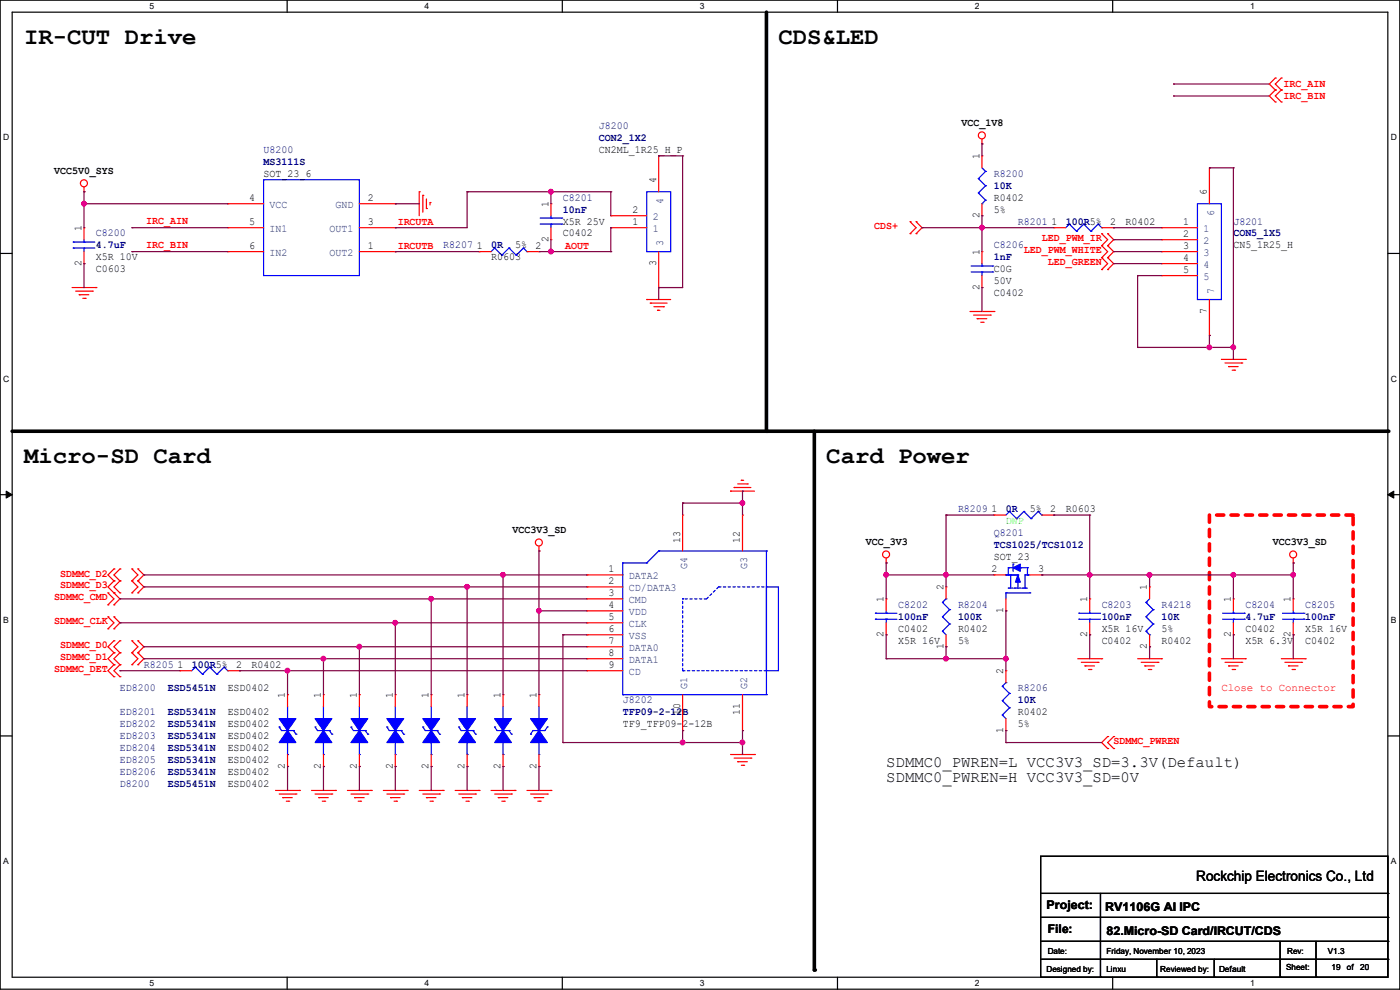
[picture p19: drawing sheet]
<svg xmlns="http://www.w3.org/2000/svg" width="297mm" height="210mm" viewBox="0 0 297 210" stroke-linecap="round" stroke-linejoin="round" font-family="sans-serif">
<defs><g id="words">
<g font-size="5.1">
<text x="5.1" y="9.4">IR-CUT Drive</text>
<text x="165.1" y="9.4">CDS&amp;LED</text>
<text x="5.1" y="98.3">Micro-SD Card</text>
<text x="175.3" y="98.3">Card Power</text>
</g>
<g font-size="3.3">
<text x="188" y="162.7">SDMMC0_PWREN=L VCC3V3_SD=3.3V(Default)</text>
<text x="188" y="166">SDMMC0_PWREN=H VCC3V3_SD=0V</text>
</g>
<text font-size="3" x="253.8" y="186.9">Rockchip Electronics Co., Ltd</text>
<g font-size="2.5">
<text x="222" y="192.9">Project:</text>
<text x="222.3" y="198">File:</text>
<text x="234.5" y="193.2">RV1106G AI IPC</text>
<text x="234.7" y="198.2">82.Micro-SD Card/IRCUT/CDS</text>
</g>
<g font-size="2.3" fill="#f00">
<text x="272.3" y="18.4">IRC_AIN</text>
<text x="272.3" y="21">IRC_BIN</text>
<text x="31" y="47.6">IRC_AIN</text>
<text x="84.4" y="47.8">IRCUTA</text>
<text x="31" y="52.7">IRC_BIN</text>
<text x="84.4" y="52.9">IRCUTB</text>
<text x="119.9" y="52.9">AOUT</text>
<text x="185.5" y="48.6">CDS+</text>
<text x="217.2" y="53.7">LED_PWM_WHITE</text>
<text x="221" y="51.2">LED_PWM_IR</text>
<text x="222.3" y="56.3">LED_GREEN</text>
<text x="12.7" y="124.8">SDMMC_D3</text>
<text x="12.7" y="122.3">SDMMC_D2</text>
<text x="11.5" y="127.4">SDMMC_CMD</text>
<text x="11.5" y="132.5">SDMMC_CLK</text>
<text x="12.7" y="137.5">SDMMC_D0</text>
<text x="11.5" y="142.6">SDMMC_DET</text>
<text x="12.7" y="140.1">SDMMC_D1</text>
<text x="259.1" y="146.7">Close to Connector</text>
<text x="236.3" y="157.9">SDMMC_PWREN</text>
</g>
<g font-size="2.3" fill="#000080">
<text x="127" y="27.3">J8200</text>
<text x="127" y="29.8">CON2_1X2</text>
<text x="55.9" y="32.4">U8200</text>
<text x="55.9" y="34.9">MS3111S</text>
<text x="210.9" y="37.5">R8200</text>
<text x="210.9" y="40">10K</text>
<text x="119.4" y="42.5">C8201</text>
<text x="119.4" y="45.1">10nF</text>
<text x="215.9" y="47.6">R8201</text>
<text x="226.1" y="47.6">100R5%</text>
<text x="261.7" y="47.6">J8201</text>
<text x="20.4" y="50.2">C8200</text>
<text x="20.4" y="52.7">4.7uF</text>
<text x="94" y="52.7">R8207</text>
<text x="104.2" y="52.7">0R</text>
<text x="210.9" y="52.7">C8206</text>
<text x="261.7" y="50.2">CON5_1X5</text>
<text x="210.9" y="55.2">1nF</text>
<text x="203.2" y="108.6">R8209</text>
<text x="210.9" y="113.7">Q8201</text>
<text x="213.4" y="108.6">0R</text>
<text x="210.9" y="116.2">TCS1025/TCS1012</text>
<text x="190.5" y="128.9">C8202</text>
<text x="190.5" y="131.4">100nF</text>
<text x="203.2" y="128.9">R8204</text>
<text x="203.2" y="131.4">100K</text>
<text x="233.7" y="128.9">C8203</text>
<text x="233.7" y="131.4">100nF</text>
<text x="246.4" y="128.9">R4218</text>
<text x="246.4" y="131.4">10K</text>
<text x="264.2" y="128.9">C8204</text>
<text x="264.2" y="131.4">4.7uF</text>
<text x="276.9" y="128.9">C8205</text>
<text x="276.9" y="131.4">100nF</text>
<text x="30.5" y="141.6">R8205</text>
<text x="40.7" y="141.6">100R5%</text>
<text x="25.4" y="146.7">ED8200</text>
<text x="35.6" y="146.7">ESD5451N</text>
<text x="132.1" y="149.2">J8202</text>
<text x="215.9" y="146.7">R8206</text>
<text x="215.9" y="149.2">10K</text>
<text x="25.4" y="151.8">ED8201</text>
<text x="25.4" y="154.3">ED8202</text>
<text x="35.6" y="151.8">ESD5341N</text>
<text x="35.6" y="154.3">ESD5341N</text>
<text x="132.1" y="151.8">TFP09-2-12B</text>
<text x="25.4" y="159.4">ED8204</text>
<text x="25.4" y="156.8">ED8203</text>
<text x="25.4" y="161.9">ED8205</text>
<text x="35.6" y="159.4">ESD5341N</text>
<text x="35.6" y="156.8">ESD5341N</text>
<text x="35.6" y="161.9">ESD5341N</text>
<text x="25.4" y="167">D8200</text>
<text x="25.4" y="164.5">ED8206</text>
<text x="35.6" y="167">ESD5451N</text>
<text x="35.6" y="164.5">ESD5341N</text>
</g>
<g font-size="2.3">
<text x="204" y="26.8">VCC_1V8</text>
<text x="127" y="32.4">CN2ML_1R25_H_P</text>
<text x="207.8" y="33.8" transform="rotate(-90 207.8 33.8)">1</text>
<text x="11.5" y="37">VCC5V0_SYS</text>
<text x="55.9" y="37.5">SOT_23_6</text>
<text x="139.2" y="38.9" transform="rotate(-90 139.2 38.9)">4</text>
<text x="256" y="41.4" transform="rotate(-90 256 41.4)">6</text>
<text x="52.9" y="42.7">4</text>
<text x="52.9" y="47.8">5</text>
<text x="78" y="42.7">2</text>
<text x="78" y="47.8">3</text>
<text x="116.3" y="44" transform="rotate(-90 116.3 44)">1</text>
<text x="119.4" y="47.6">X5R 25V</text>
<text x="134.2" y="47.8">1</text>
<text x="134.2" y="45.2">2</text>
<text x="207.8" y="46.3" transform="rotate(-90 207.8 46.3)">2</text>
<text x="210.9" y="42.5">R0402</text>
<text x="210.9" y="45.1">5%</text>
<text x="223.1" y="47.8">1</text>
<text x="235.5" y="47.8">2</text>
<text x="238.8" y="47.6">R0402</text>
<text x="251" y="47.8">1</text>
<text x="17.3" y="49.1" transform="rotate(-90 17.3 49.1)">1</text>
<text x="52.9" y="52.8">6</text>
<text x="78" y="52.8">1</text>
<text x="101.1" y="52.8">1</text>
<text x="109.3" y="52.7">5%</text>
<text x="113.6" y="52.8">2</text>
<text x="116.3" y="51.4" transform="rotate(-90 116.3 51.4)">2</text>
<text x="119.4" y="50.2">C0402</text>
<text x="251" y="50.3">2</text>
<text x="251" y="52.8">3</text>
<text x="261.7" y="52.7">CN5_1R25_H</text>
<text x="17.3" y="56.4" transform="rotate(-90 17.3 56.4)">2</text>
<text x="20.4" y="57.8">C0603</text>
<text x="20.4" y="55.2">X5R 10V</text>
<text x="104.2" y="55.2">R0603</text>
<text x="139.2" y="56.4" transform="rotate(-90 139.2 56.4)">3</text>
<text x="207.8" y="54.1" transform="rotate(-90 207.8 54.1)">1</text>
<text x="210.9" y="57.8">C0G</text>
<text x="251" y="57.9">5</text>
<text x="251" y="55.4">4</text>
<text x="207.8" y="61.5" transform="rotate(-90 207.8 61.5)">2</text>
<text x="210.9" y="62.9">C0402</text>
<text x="210.9" y="60.3">50V</text>
<text x="256" y="66.6" transform="rotate(-90 256 66.6)">7</text>
<text x="108.8" y="113.2">VCC3V3_SD</text>
<text x="210.4" y="108.7">1</text>
<text x="218.5" y="108.6">5%</text>
<text x="222.8" y="108.7">2</text>
<text x="226.1" y="108.6">R0603</text>
<text x="144.3" y="115.1" transform="rotate(-90 144.3 115.1)">13</text>
<text x="157" y="115.1" transform="rotate(-90 157 115.1)">12</text>
<text x="183.7" y="115.7">VCC_3V3</text>
<text x="210.9" y="118.7">SOT_23</text>
<text x="270" y="115.7">VCC3V3_SD</text>
<text x="129.1" y="124">2</text>
<text x="129.1" y="121.4">1</text>
<text x="200.2" y="125.3" transform="rotate(-90 200.2 125.3)">2</text>
<text x="210.4" y="121.4">2</text>
<text x="220.3" y="121.4">3</text>
<text x="243.3" y="125.3" transform="rotate(-90 243.3 125.3)">1</text>
<text x="129.1" y="126.5">3</text>
<text x="129.1" y="129">4</text>
<text x="129.1" y="131.6">5</text>
<text x="187.5" y="127.8" transform="rotate(-90 187.5 127.8)">1</text>
<text x="212.9" y="130.1" transform="rotate(-90 212.9 130.1)">1</text>
<text x="230.6" y="127.8" transform="rotate(-90 230.6 127.8)">1</text>
<text x="261.1" y="127.8" transform="rotate(-90 261.1 127.8)">1</text>
<text x="273.8" y="127.8" transform="rotate(-90 273.8 127.8)">1</text>
<text x="129.1" y="134.1">6</text>
<text x="129.1" y="136.7">7</text>
<text x="187.5" y="135.2" transform="rotate(-90 187.5 135.2)">2</text>
<text x="190.5" y="134">C0402</text>
<text x="190.5" y="136.5">X5R 16V</text>
<text x="200.2" y="137.7" transform="rotate(-90 200.2 137.7)">1</text>
<text x="203.2" y="134">R0402</text>
<text x="203.2" y="136.5">5%</text>
<text x="230.6" y="135.2" transform="rotate(-90 230.6 135.2)">2</text>
<text x="233.7" y="136.5">C0402</text>
<text x="233.7" y="134">X5R 16V</text>
<text x="243.3" y="137.7" transform="rotate(-90 243.3 137.7)">2</text>
<text x="246.4" y="136.5">R0402</text>
<text x="246.4" y="134">5%</text>
<text x="261.1" y="135.2" transform="rotate(-90 261.1 135.2)">2</text>
<text x="264.2" y="134">C0402</text>
<text x="264.2" y="136.5">X5R 6.3V</text>
<text x="273.8" y="135.2" transform="rotate(-90 273.8 135.2)">2</text>
<text x="276.9" y="136.5">C0402</text>
<text x="276.9" y="134">X5R 16V</text>
<text x="37.6" y="141.7">1</text>
<text x="50.1" y="141.7">2</text>
<text x="53.4" y="141.6">R0402</text>
<text x="129.1" y="139.2">8</text>
<text x="129.1" y="141.7">9</text>
<text x="212.9" y="143" transform="rotate(-90 212.9 143)">2</text>
<text x="48.3" y="146.7">ESD0402</text>
<text x="60.5" y="148.1" transform="rotate(-90 60.5 148.1)">1</text>
<text x="68.1" y="148.1" transform="rotate(-90 68.1 148.1)">1</text>
<text x="75.7" y="148.1" transform="rotate(-90 75.7 148.1)">1</text>
<text x="83.3" y="148.1" transform="rotate(-90 83.3 148.1)">1</text>
<text x="90.9" y="148.1" transform="rotate(-90 90.9 148.1)">1</text>
<text x="98.6" y="148.1" transform="rotate(-90 98.6 148.1)">1</text>
<text x="106.2" y="148.1" transform="rotate(-90 106.2 148.1)">1</text>
<text x="113.8" y="148.1" transform="rotate(-90 113.8 148.1)">1</text>
<text x="48.3" y="151.8">ESD0402</text>
<text x="48.3" y="154.3">ESD0402</text>
<text x="132.1" y="154.3">TF9_TFP09-2-12B</text>
<text x="144.3" y="151.7" transform="rotate(-90 144.3 151.7)">10</text>
<text x="157" y="151.7" transform="rotate(-90 157 151.7)">11</text>
<text x="212.9" y="155.5" transform="rotate(-90 212.9 155.5)">1</text>
<text x="215.9" y="151.8">R0402</text>
<text x="215.9" y="154.3">5%</text>
<text x="48.3" y="159.4">ESD0402</text>
<text x="48.3" y="156.8">ESD0402</text>
<text x="48.3" y="161.9">ESD0402</text>
<text x="48.3" y="167">ESD0402</text>
<text x="48.3" y="164.5">ESD0402</text>
<text x="60.5" y="163.1" transform="rotate(-90 60.5 163.1)">2</text>
<text x="68.1" y="163.1" transform="rotate(-90 68.1 163.1)">2</text>
<text x="75.7" y="163.1" transform="rotate(-90 75.7 163.1)">2</text>
<text x="83.3" y="163.1" transform="rotate(-90 83.3 163.1)">2</text>
<text x="90.9" y="163.1" transform="rotate(-90 90.9 163.1)">2</text>
<text x="98.6" y="163.1" transform="rotate(-90 98.6 163.1)">2</text>
<text x="106.2" y="163.1" transform="rotate(-90 106.2 163.1)">2</text>
<text x="113.8" y="163.1" transform="rotate(-90 113.8 163.1)">2</text>
</g>
<g font-size="2.3" fill="#004080">
<text x="57.2" y="44.2">VCC</text>
<text x="71.2" y="44.2">GND</text>
<text x="138.5" y="46.7">2</text>
<text x="140.7" y="43.2" transform="rotate(-90 140.7 43.2)">4</text>
<text x="257.6" y="45.8" transform="rotate(-90 257.6 45.8)">6</text>
<text x="57.2" y="49.2">IN1</text>
<text x="69.9" y="49.2">OUT1</text>
<text x="138.5" y="49.2">1</text>
<text x="140.7" y="52.1" transform="rotate(-90 140.7 52.1)">3</text>
<text x="255.3" y="49.2">1</text>
<text x="255.3" y="51.8">2</text>
<text x="57.2" y="54.3">IN2</text>
<text x="69.9" y="54.3">OUT2</text>
<text x="255.3" y="59.4">5</text>
<text x="255.3" y="54.3">3</text>
<text x="255.3" y="56.9">4</text>
<text x="257.6" y="62.3" transform="rotate(-90 257.6 62.3)">7</text>
<text x="133.4" y="125.4">CD/DATA3</text>
<text x="133.4" y="122.9">DATA2</text>
<text x="145.8" y="120.7" transform="rotate(-90 145.8 120.7)">G4</text>
<text x="158.5" y="120.7" transform="rotate(-90 158.5 120.7)">G3</text>
<text x="133.4" y="128">CMD</text>
<text x="133.4" y="130.5">VDD</text>
<text x="133.4" y="133.1">CLK</text>
<text x="133.4" y="135.6">VSS</text>
<text x="133.4" y="138.1">DATA0</text>
<text x="133.4" y="140.7">DATA1</text>
<text x="133.4" y="143.2">CD</text>
<text x="145.8" y="146.1" transform="rotate(-90 145.8 146.1)">G1</text>
<text x="158.5" y="146.1" transform="rotate(-90 158.5 146.1)">G2</text>
</g>
<text font-size="2.3" fill="#0f0" x="213.4" y="111.1">DNP</text>
<g font-size="1.8">
<text x="31.7" y="1.9">5</text>
<text x="90.1" y="1.9">4</text>
<text x="148.5" y="1.9">3</text>
<text x="206.8" y="1.9">2</text>
<text x="265.2" y="1.9">1</text>
<text x=".7" y="29.8">D</text>
<text x="295.1" y="29.8">D</text>
<text x=".7" y="80.9">C</text>
<text x="295.1" y="80.9">C</text>
<text x=".7" y="132.1">B</text>
<text x="295.1" y="132.1">B</text>
<text x=".7" y="183.3">A</text>
<text x="295.1" y="183.3">A</text>
<text x="222.3" y="202.3">Date:</text>
<text x="234.7" y="202.3">Friday, November 10, 2023</text>
<text x="273.1" y="202.3">Rev:</text>
<text x="281.7" y="202.3">V1.3</text>
<text x="31.7" y="209.2">5</text>
<text x="90.1" y="209.2">4</text>
<text x="148.5" y="209.2">3</text>
<text x="206.8" y="209.2">2</text>
<text x="222" y="206.1">Designed by:</text>
<text x="234.7" y="206.1">Linxu</text>
<text x="246.2" y="206.1">Reviewed by:</text>
<text x="258.6" y="206.1">Default</text>
<text x="265.2" y="209.2">1</text>
<text x="272.8" y="205.9">Sheet:</text>
<text x="282.5" y="205.9">19</text>
<text x="285.7" y="205.9">of</text>
<text x="288.6" y="205.9">20</text>
</g>
</g></defs>
<path d="M0 0h297v209.8h-297zM2.6 2.6h291.8v204.7h-291.8z" fill="none" stroke="#000" stroke-width=".25"/>
<g fill="#fff">
<path d="M31.7 .3h1v2h-1z"/>
<path d="M31.7 207.6h1v1.9h-1z"/>
</g>
<path d="M60.9 0v2.6M60.9 207.3v2.5" fill="none" stroke="#000" stroke-width=".25"/>
<g fill="#fff">
<path d="M90.1 .3h1v2h-1z"/>
<path d="M90.1 207.6h1v1.9h-1z"/>
</g>
<path d="M119.3 0v2.6M119.3 207.3v2.5" fill="none" stroke="#000" stroke-width=".25"/>
<g fill="#fff">
<path d="M148.5 .3h.9v2h-.9z"/>
<path d="M148.5 207.6h.9v1.9h-.9z"/>
</g>
<path d="M177.7 0v2.6M177.7 207.3v2.5" fill="none" stroke="#000" stroke-width=".25"/>
<g fill="#fff">
<path d="M206.8 .3h1v2h-1z"/>
<path d="M206.8 207.6h1v1.9h-1z"/>
</g>
<path d="M236.1 0v2.6M236.1 207.3v2.5" fill="none" stroke="#000" stroke-width=".25"/>
<g fill="#fff">
<path d="M265.2 .3h1v2h-1z"/>
<path d="M265.2 207.6h1v1.9h-1z"/>
<path d="M.7 28.2h1.2v1.9h-1.2z"/>
<path d="M295.1 28.2h1.2v1.9h-1.2z"/>
<path d="M.7 79.3h1.2v2h-1.2z"/>
<path d="M295.1 79.3h1.2v2h-1.2z"/>
</g>
<path d="M0 53.8h2.6M294.4 53.8h2.6" fill="none" stroke="#000" stroke-width=".25"/>
<g fill="#fff">
<path d="M.7 130.5h1.2v2h-1.2z"/>
<path d="M295.1 130.5h1.1v2h-1.1z"/>
</g>
<path d="M0 104.9h2.6M294.4 104.9h2.6" fill="none" stroke="#000" stroke-width=".25"/>
<path d="M1.3 104.2l1.3 .7-1.3 .8zM294.4 104.9l1.3-.7v1.5z" fill="#000" stroke="#000" stroke-width=".21"/>
<g fill="#fff">
<path d="M.7 181.7h1.2v2h-1.2z"/>
<path d="M295.1 181.7h1.1v2h-1.1z"/>
</g>
<g fill="none" stroke="#000" stroke-width=".25">
<path d="M0 156.1h2.6M294.4 156.1h2.6M220.8 181.7h73.6v25.6h-73.6zM220.8 189.5h73.6M220.8 194.6h73.6M220.8 199.7h73.6M233.5 189.5v17.8M271.6 199.7v7.6M279.2 199.7v7.6M294.4 189.5h.1M294.4 194.6h.1M294.4 199.7h.1"/>
<path d="M220.8 203.5h73.6M233.5 207.3h.1M245.4 207.3h.1M245.4 203.5v3.8M257.6 207.3h.1M257.6 203.5v3.8M271.6 207.3h.1M279.2 207.3h.1M294.4 203.5h.1"/>
</g>
<path d="M162.6 2.6v88.9M2.6 91.5h291.8M172.8 91.5v114.3" fill="none" stroke="#000" stroke-width=".76"/>
<g fill="#000">
<circle cx="162.6" cy="91.5" r=".38"/>
<circle cx="294.4" cy="91.5" r=".38"/>
<circle cx="172.8" cy="205.8" r=".38"/>
</g>
<path d="M256.6 109.3h30.5v40.6h-30.5z" fill="none" stroke="#f00" stroke-width=".76" stroke-dasharray="1.5 1.5"/>
<g fill="none" stroke="#f00" stroke-width=".25">
<path d="M270.6 16.6h.1M270.6 19.1h.1M270.6 16.6l-1.3 1.2 1.3 1.3M270.6 19.1l-1.3 1.3 1.3 1.2M271.8 19.1h.1M271.8 16.6h.1M271.8 16.6l-1.2 1.2 1.2 1.3M271.8 19.1l-1.2 1.3 1.2 1.2M17.8 39.7v1M139.7 33.1h.1M139.7 33.1v7.6M208.3 30.5h.1"/>
<path d="M208.3 33.1h.1M208.3 29.5v1M208.3 33.1v2.5M256.6 35.6h.1M256.6 35.6v7.6M270.6 21.6h.1M271.8 21.6h.1M17.8 40.7h.1M17.8 48.3h.1M17.8 55.9h.1M17.8 48.3v2.5M17.8 53.4v2.5"/>
<path d="M48.3 43.2h.1M48.3 48.3h.1M48.3 53.4h.1M48.3 48.3h7.6M48.3 53.4h7.6M48.3 43.2h7.6M76.2 48.3h7.7M76.2 53.4h7.7M76.2 43.2h7.7M83.9 53.4h.1M83.9 43.2h.1M83.9 48.3h.1"/>
<path d="M88.9 40.7h.1M88.9 40.7v5.1M89.7 41.4h.1M89.7 41.4v3.6M90.5 44.2h.1M90.5 42.2v2M91.2 43h.1M91.2 43v.5M101.6 53.4h.1M101.6 53.4h2.6M111.8 53.4h2.5M114.3 53.4h.1"/>
<path d="M116.9 43.2h.1M116.9 50.8h.1M116.9 43.2v2.6M116.9 48.3v2.5M129.6 48.3h.1M129.6 45.8h.1M129.6 48.3h7.6M129.6 45.8h7.6M139.7 53.4v7.6M193.1 47h.1M193.1 49.6h.1M193.1 47l1.3 1.3-1.3 1.3"/>
<path d="M194.4 49.6h.1M194.4 47h.1M194.4 47l1.2 1.3-1.2 1.3M208.3 45.8h.1M208.3 53.4h.1M208.3 43.2v2.6M208.3 53.4v2.5M208.3 58.5v2.5M223.6 48.3h.1M223.6 48.3h2.5M233.7 49.6h.1M233.7 52.1h.1"/>
<path d="M233.7 54.7h.1M233.7 57.2h.1M233.7 52.1l1.3 1.3-1.3 1.3M233.7 54.7l1.3 1.2-1.3 1.3M233.7 49.6l1.3 1.2-1.3 1.3M233.7 48.3h2.6M235 52.1h.1M235 49.6h.1M235 54.7h.1M235 57.2h.1M235 49.6l1.3 1.2-1.3 1.3M235 52.1l1.3 1.3-1.3 1.3"/>
<path d="M235 54.7l1.3 1.2-1.3 1.3M236.3 48.3h.1M246.4 48.3h.1M246.4 50.8h.1M246.4 58.5h.1M246.4 53.4h.1M246.4 55.9h.1M246.4 48.3h7.6M246.4 50.8h7.6M246.4 58.5h7.6M246.4 53.4h7.6M246.4 55.9h7.6"/>
<path d="M15.3 61h5.1M16 61.8h3.6M16.8 62.5h.1M16.8 62.5h2M17.6 63.3h.5M18.1 63.3h.1M19.6 61.8h.1M20.4 61h.1M137.2 63.5h.1M137.2 63.5h5.1M138 64.3h.1M138 64.3h3.5"/>
<path d="M138.7 65.1h2.1M139.5 65.8h.1M139.5 65.8h.5M139.7 61h.1M140.8 65.1h.1M205.8 66.1h5.1M206.5 66.8h3.6M207.3 67.6h.1M207.3 67.6h2M208.1 68.4h.5M208.3 61h.1M208.6 68.4h.1"/>
<path d="M210.1 66.8h.1M210.9 66.1h.1M256.6 71.2h.1M256.6 63.5v7.7M259.1 76.2h5.1M259.9 77h3.5M260.6 77.8h.1M260.6 77.8h2.1M261.4 78.5h.5M261.9 78.5h.1M263.4 77h.1M264.2 76.2h.1"/>
<path d="M114.3 116.9h.1M114.3 115.9v1M144.8 109.3h.1M144.8 109.3v7.6M155 104.2h.1M155 104.2h5.1M155.7 103.4h.1M155.7 103.4h3.6M156.5 102.7h2M157.3 101.9h.1M157.3 101.9h.5M157.5 109.3h.1"/>
<path d="M157.5 109.3v7.6M158.5 102.7h.1M188 119.4h.1M188 118.4v1M210.9 109.3h.1M210.9 109.3h2.5M221 109.3h2.6M223.6 109.3h.1M274.4 119.4h.1M274.4 118.4v1M22.9 125.8h.1M22.9 128.3h.1"/>
<path d="M22.9 130.9h.1M22.9 133.4h.1M22.9 125.8l1.3 1.2-1.3 1.3M22.9 130.9l1.3 1.2-1.3 1.3M24.2 123.2h.1M24.2 125.8h.1M24.2 120.7h.1M24.2 138.5h.1M24.2 135.9h.1M24.2 128.3h.1M24.2 133.4h.1M24.2 130.9h.1"/>
<path d="M24.2 123.2l-1.3 1.3 2.5 2.5-1.2 1.3M24.2 120.7l-1.3 1.3 1.3 1.2M24.2 138.5l-1.3 1.2 1.3 1.3M24.2 130.9l1.2 1.2-1.2 1.3M24.2 135.9l-1.3 1.3 1.3 1.3M25.4 123.2h.1M25.4 125.8h.1M25.4 120.7h.1M25.4 138.5h.1M25.4 135.9h.1M25.4 123.2l-1.2 1.3 1.2 1.3M25.4 120.7l-1.2 1.3 1.2 1.2"/>
<path d="M25.4 138.5l-1.2 1.2 1.2 1.3M25.4 135.9l-1.2 1.3 1.2 1.3M28 123.2h.1M28 125.8h.1M28 120.7h.1M28 138.5h.1M28 135.9h.1M28 123.2l1.3 1.3-1.3 1.3M28 120.7l1.3 1.3-1.3 1.2M28 138.5l1.3 1.2-1.3 1.3M28 135.9l1.3 1.3-1.3 1.3M29.3 125.8h.1"/>
<path d="M29.3 123.2h.1M29.3 120.7h.1M29.3 138.5h.1M29.3 135.9h.1M29.3 123.2l1.2 1.3-1.2 1.3M29.3 120.7l1.2 1.3-1.2 1.2M29.3 138.5l1.2 1.2-1.2 1.3M29.3 135.9l1.2 1.3-1.2 1.3M124.5 124.5h.1M124.5 127h.1M124.5 129.6h.1M124.5 132.1h.1"/>
<path d="M124.5 134.7h.1M124.5 137.2h.1M124.5 139.7h.1M124.5 122h.1M124.5 139.7h7.6M124.5 124.5h7.6M124.5 127h7.6M124.5 129.6h7.6M124.5 132.1h7.6M124.5 134.7h7.6M124.5 137.2h7.6M124.5 122h7.6"/>
<path d="M188 127h.1M188 134.7h.1M188 127v2.6M188 132.1v2.6M200.7 137.2h.1M200.7 124.5h.1M200.7 124.5v2.5M200.7 134.7v2.5M210.9 122h.1M210.9 122h2.5M213.4 129.6h.1M213.4 127v2.6"/>
<path d="M218.5 122h2.5M221 122h.1M228.6 139.7h5.1M231.2 127h.1M231.2 134.7h.1M231.2 127v2.6M231.2 132.1v2.6M233.7 139.7h.1M241.3 139.7h5.1M243.9 124.5h.1M243.9 137.2h.1M243.9 124.5v2.5"/>
<path d="M243.9 134.7v2.5M246.4 139.7h.1M259.1 139.7h5.1M261.7 127h.1M261.7 134.7h.1M261.7 127v2.6M261.7 132.1v2.6M264.2 139.7h.1M271.8 139.7h5.1M274.4 127h.1M274.4 134.7h.1M274.4 127v2.6"/>
<path d="M274.4 132.1v2.6M276.9 139.7h.1M24.2 141h.1M24.2 143.6h.1M24.2 141l-1.3 1.3 1.3 1.3M25.4 141h.1M25.4 143.6h.1M25.4 141l-1.2 1.3 1.2 1.3M28 141h.1M29.3 141h.1M38.1 142.3h.1M38.1 142.3h2.6"/>
<path d="M48.3 142.3h2.5M50.8 142.3h.1M61 147.4h.1M61 147.4v2.5M68.6 147.4h.1M68.6 147.4v2.5M76.2 147.4h.1M76.2 147.4v2.5M83.9 147.4h.1M83.9 147.4v2.5M91.5 147.4h.1M91.5 147.4v2.5"/>
<path d="M99.1 147.4h.1M99.1 147.4v2.5M106.7 147.4h.1M106.7 147.4v2.5M114.3 147.4h.1M114.3 147.4v2.5M124.5 142.3h.1M124.5 142.3h7.6M144.8 155h.1M144.8 147.4v7.6M157.5 155h.1M157.5 147.4v7.6"/>
<path d="M213.4 155h.1M213.4 142.3h.1M213.4 142.3v2.5M213.4 152.4v2.6M229.4 140.5h3.6M230.2 141.3h.1M230.2 141.3h2M230.9 142h.5M231.4 142h.1M233 140.5h.1M235 158.8h.1M235 156.3h.1"/>
<path d="M235 156.3l-1.3 1.2 1.3 1.3M236.3 156.3h.1M236.3 158.8h.1M236.3 156.3l-1.3 1.2 1.3 1.3M242.1 140.5h3.6M242.9 141.3h.1M242.9 141.3h2M243.6 142h.5M244.1 142h.1M245.7 140.5h.1M259.9 140.5h3.5M260.6 141.3h.1"/>
<path d="M260.6 141.3h2.1M261.4 142h.5M261.9 142h.1M263.4 140.5h.1M272.6 140.5h3.5M273.3 141.3h.1M273.3 141.3h2.1M274.1 142h.5M274.6 142h.1M276.1 140.5h.1M58.5 167.7h5M59.2 168.4h3.6"/>
<path d="M60 169.2h.1M60 169.2h2M60.7 170h.6M61 162.6h.1M61 160.1v2.5M61.3 170h.1M62.8 168.4h.1M63.5 167.7h.1M66.1 167.7h5.1M66.8 168.4h3.6M67.6 169.2h.1M67.6 169.2h2"/>
<path d="M68.4 170h.5M68.6 162.6h.1M68.6 160.1v2.5M68.9 170h.1M70.4 168.4h.1M71.2 167.7h.1M73.7 167.7h5.1M74.5 168.4h3.5M75.2 169.2h.1M75.2 169.2h2.1M76 170h.5M76.2 162.6h.1"/>
<path d="M76.2 160.1v2.5M76.5 170h.1M78 168.4h.1M78.8 167.7h.1M81.3 167.7h5.1M82.1 168.4h3.5M82.8 169.2h.1M82.8 169.2h2.1M83.6 170h.5M83.9 162.6h.1M83.9 160.1v2.5M84.1 170h.1"/>
<path d="M85.6 168.4h.1M86.4 167.7h.1M88.9 167.7h5.1M89.7 168.4h3.6M90.5 169.2h.1M90.5 169.2h2M91.2 170h.5M91.5 162.6h.1M91.5 160.1v2.5M91.7 170h.1M93.3 168.4h.1M94 167.7h.1"/>
<path d="M96.6 167.7h5M97.3 168.4h3.6M98.1 169.2h.1M98.1 169.2h2M98.8 170h.6M99.1 162.6h.1M99.1 160.1v2.5M99.4 170h.1M100.9 168.4h.1M101.6 167.7h.1M104.2 167.7h5.1M104.9 168.4h3.6"/>
<path d="M105.7 169.2h.1M105.7 169.2h2M106.5 170h.5M106.7 162.6h.1M106.7 160.1v2.5M107 170h.1M108.5 168.4h.1M109.3 167.7h.1M111.8 167.7h5.1M112.6 168.4h3.5M113.3 169.2h.1M113.3 169.2h2.1"/>
<path d="M114.1 170h.5M114.3 162.6h.1M114.3 160.1v2.5M114.6 170h.1M116.1 168.4h.1M116.9 167.7h.1M155 160.1h5.1M155.7 160.8h3.6M156.5 161.6h.1M156.5 161.6h2M157.3 162.3h.5M157.8 162.3h.1"/>
<path d="M159.3 160.8h.1M160.1 160.1h.1"/>
<circle cx="17.8" cy="38.9" r=".74"/>
<circle cx="208.3" cy="28.7" r=".74"/>
<circle cx="114.3" cy="115.1" r=".74"/>
<circle cx="188" cy="117.6" r=".74"/>
<circle cx="274.3" cy="117.6" r=".74"/>
</g>
<g fill="none" stroke="#00f" stroke-width=".25">
<path d="M55.9 38.1h20.3v20.4h-20.3zM207.6 37.9h.1M207.6 37.9l1.5 1.5M208.3 35.6l.8 .8M209.1 36.4h.1M209.1 39.4h.1M209.1 36.4l-1.5 1.5M209.1 39.4l-1.5 1.5M15.5 52.6h.1M15.5 51.4h.1M15.5 52.6h4.6M15.5 51.4h4.6"/>
<path d="M17.8 51.4h.1M17.8 52.6h.1M17.8 50.8v.6M17.8 52.6v.8M104.9 52.6h.1M104.9 52.6l-.7 .8M104.9 52.6l1.6 1.5M106.5 54.1h.1M108 52.6h.1M108 52.6l-1.5 1.5M108 52.6l1.5 1.5M109.5 54.1h.1"/>
<path d="M111 52.6h.1M111 52.6l-1.5 1.5M111 52.6l.8 .8M111.8 53.4h.1M114.6 47.5h4.6M114.6 46.3h4.6M116.9 46.3h.1M116.9 47.5h.1M116.9 45.8v.5M116.9 47.5v.8M119.2 47.5h.1M119.2 46.3h.1"/>
<path d="M137.2 40.7h5.1v12.7h-5.1zM206 57.7h4.6M206 56.4h4.6M207.6 40.9h.1M207.6 40.9l1.5 1.6M208.3 43.2h.1M208.3 56.4h.1M208.3 57.7h.1M208.3 55.9v.5M208.3 57.7v.8M209.1 42.5h.1M209.1 42.5l-.8 .7"/>
<path d="M210.6 57.7h.1M210.6 56.4h.1M226.9 47.5h.1M226.9 47.5l-.8 .8M226.9 47.5l1.5 1.6M228.4 49.1h.1M229.9 47.5h.1M229.9 47.5l-1.5 1.6M229.9 47.5l1.5 1.6M231.4 49.1h.1M233 47.5h.1M233 47.5l-1.6 1.6"/>
<path d="M233 47.5l.7 .8M233.7 48.3h.1M254 43.2h5.1v20.3h-5.1zM132.1 119.4h.1M132.1 119.4v28M132.1 119.4h5.1M137.2 119.4h.1M139.7 116.9h.1M139.7 116.9h22.9M139.7 116.9l-2.5 2.5M162.6 116.9h.1M162.6 116.9v30.5"/>
<path d="M214.2 108.5h.1M214.2 108.5l-.8 .8M214.2 108.5l1.5 1.5M214.9 119.7h.1M214.9 119.7v1.5M215.7 110h.1M217.2 108.5h.1M217.2 108.5l-1.5 1.5M217.2 108.5l1.5 1.5M218.7 110h.1M220.3 108.5h.1M220.3 108.5l-1.6 1.5"/>
<path d="M220.3 108.5l.7 .8M221 109.3h.1M162.6 124.5h2.5v17.8h-2.5zM185.7 131.4h.1M185.7 130.1h.1M185.7 131.4h4.6M185.7 130.1h4.6M188 130.1h.1M188 131.4h.1M188 129.6v.5M188 131.4v.7M199.9 133.9h.1"/>
<path d="M199.9 130.9h.1M199.9 127.8h.1M199.9 133.9l.8 .8M199.9 130.9l1.6 1.5M199.9 127.8l1.6 1.5M200.7 127h.1M200.7 127l-.8 .8M201.5 132.4h.1M201.5 129.3h.1M201.5 132.4l-1.6 1.5M201.5 129.3l-1.6 1.6M213.4 122h.1"/>
<path d="M213.4 125.8h.1M213.4 122h2.5M213.4 125.8v1.2M213.4 125.8h5.1M213.9 124.8h.1M213.9 120.4h.1M213.9 122h.1M213.9 124.8h1M213.9 120.4h1M213.9 120.4v1.6M214.4 122h.1M214.4 122v2.8"/>
<path d="M215.2 124.8h.1M215.2 124.8h1.5M215.9 122h.1M215.9 123.2h.1M215.9 122v1M215.9 123.2v1.6M216.5 120.4h.1M216.5 120.4h1.5M217 124.8h.1M217 124.8h1M217.5 124.8h.1M217.5 122h.1"/>
<path d="M217.5 122h1M217.5 122v2.8M218 122h.1M218 120.4h.1M218 120.4v1.6M218.5 125.8h.1M228.9 131.4h.1M228.9 130.1h.1M228.9 131.4h4.6M228.9 130.1h4.6M231.2 130.1h.1M231.2 131.4h.1"/>
<path d="M231.2 129.6v.5M231.2 131.4v.7M243.1 127.8h.1M243.1 130.9h.1M243.1 133.9h.1M243.1 127.8l1.5 1.5M243.1 130.9l1.5 1.5M243.1 133.9l.8 .8M243.9 134.7h.1M243.9 127l-.8 .8M244.6 129.3h.1M244.6 132.4h.1"/>
<path d="M244.6 129.3l-1.5 1.6M244.6 132.4l-1.5 1.5M259.4 131.4h4.5M259.4 130.1h4.5M261.7 130.1h.1M261.7 131.4h.1M261.7 129.6v.5M261.7 131.4v.7M263.9 131.4h.1M263.9 130.1h.1M272.1 131.4h4.5M272.1 130.1h4.5"/>
<path d="M274.4 130.1h.1M274.4 131.4h.1M274.4 129.6v.5M274.4 131.4v.7M276.6 131.4h.1M276.6 130.1h.1M41.4 141.5h.1M41.4 141.5l-.7 .8M41.4 141.5l1.6 1.5M43 143h.1M44.5 141.5h.1M44.5 141.5l-1.5 1.5"/>
<path d="M44.5 141.5l1.5 1.5M46 143h.1M47.5 141.5h.1M47.5 141.5l-1.5 1.5M47.5 141.5l.8 .8M48.3 142.3h.1M59.2 154.2h.1M59.2 154.2l.5 .8h2.6M61 152.4h.1M61 149.9v2.5M61 157.5v2.6M62.3 155h.1"/>
<path d="M62.3 155l.5 .7M62.8 155.7h.1M66.8 154.2h.1M66.8 154.2l.6 .8h2.5M68.6 152.4h.1M68.6 149.9v2.5M68.6 157.5v2.6M69.9 155h.1M69.9 155l.5 .7M70.4 155.7h.1M74.5 154.2h.1M74.5 154.2l.5 .8h2.5"/>
<path d="M76.2 152.4h.1M76.2 149.9v2.5M76.2 157.5v2.6M77.5 155h.1M77.5 155l.5 .7M78 155.7h.1M82.1 154.2h.1M82.1 154.2l.5 .8h2.5M83.9 152.4h.1M83.9 149.9v2.5M83.9 157.5v2.6M85.1 155h.1"/>
<path d="M85.1 155l.5 .7M85.6 155.7h.1M89.7 154.2h.1M89.7 154.2l.5 .8h2.6M91.5 152.4h.1M91.5 149.9v2.5M91.5 157.5v2.6M92.8 155h.1M92.8 155l.5 .7M93.3 155.7h.1M97.3 154.2h.1M97.3 154.2l.5 .8h2.6"/>
<path d="M99.1 152.4h.1M99.1 149.9v2.5M99.1 157.5v2.6M100.4 155h.1M100.4 155l.5 .7M100.9 155.7h.1M104.9 154.2h.1M104.9 154.2l.6 .8h2.5M106.7 152.4h.1M106.7 149.9v2.5M106.7 157.5v2.6M108 155h.1"/>
<path d="M108 155l.5 .7M108.5 155.7h.1M112.6 155.7h.1M113.1 155h.1M113.1 155l-.5 .7M114.3 152.4h.1M114.3 149.9v2.5M114.3 157.5v2.6M116.1 154.2h.1M116.1 154.2l-.5 .8h-2.5M132.1 147.4h.1M132.1 147.4h30.5"/>
<path d="M162.6 147.4h.1M212.6 151.7h.1M212.6 148.6h.1M212.6 145.6h.1M212.6 151.7l.8 .7M212.6 148.6l1.6 1.6M212.6 145.6l1.6 1.5M213.4 144.8h.1M213.4 144.8l-.8 .8M214.2 150.2h.1M214.2 147.1h.1M214.2 150.2l-1.6 1.5"/>
<path d="M214.2 147.1l-1.6 1.5M61 160.1h.1M68.6 160.1h.1M76.2 160.1h.1M83.9 160.1h.1M91.5 160.1h.1M99.1 160.1h.1M106.7 160.1h.1M114.3 160.1h.1"/>
</g>
<g fill="#00f" stroke="#00f" stroke-width=".25">
<path d="M215.9 122l.6 1.5h-1.1z"/>
<path d="M214.9 120.4l1.6-.7v1.5z"/>
<path d="M112.6 152.4h3.5l-1.8 2.6z" fill-rule="evenodd"/>
<path d="M114.3 155l1.8 2.5h-3.5z" fill-rule="evenodd"/>
<path d="M89.7 152.4h3.6l-1.8 2.6z" fill-rule="evenodd"/>
<path d="M91.5 155l1.8 2.5h-3.6z" fill-rule="evenodd"/>
<path d="M82.1 152.4h3.5l-1.7 2.6z" fill-rule="evenodd"/>
<path d="M83.9 155l1.7 2.5h-3.5z" fill-rule="evenodd"/>
<path d="M59.2 152.4h3.6l-1.8 2.6z" fill-rule="evenodd"/>
<path d="M61 155l1.8 2.5h-3.6z" fill-rule="evenodd"/>
<path d="M104.9 152.4h3.6l-1.8 2.6z" fill-rule="evenodd"/>
<path d="M106.7 155l1.8 2.5h-3.6z" fill-rule="evenodd"/>
<path d="M66.8 152.4h3.6l-1.8 2.6z" fill-rule="evenodd"/>
<path d="M68.6 155l1.8 2.5h-3.6z" fill-rule="evenodd"/>
<path d="M74.5 152.4h3.5l-1.8 2.6z" fill-rule="evenodd"/>
<path d="M76.2 155l1.8 2.5h-3.5z" fill-rule="evenodd"/>
<path d="M97.3 152.4h3.6l-1.8 2.6z" fill-rule="evenodd"/>
<path d="M99.1 155l1.8 2.5h-3.6z" fill-rule="evenodd"/>
</g>
<path d="M144.8 127h.1M149.9 127l2.5-2.5M149.9 127h-5.1M152.4 124.5h.1M152.4 124.5h10.2M162.6 124.5h.1M144.8 142.3h.1M144.8 142.3v-15.3M162.6 142.3h-17.8" fill="none" stroke="#00f" stroke-width=".25" stroke-dasharray=".5 .5"/>
<g fill="none" stroke="#800040" stroke-width=".25">
<path d="M249 17.8h.1M249 17.8h20.3M139.7 33.1h.1M139.7 33.1h5.1M144.8 33.1h.1M144.8 33.1v27.9h-5.1M208.3 30.5h.1M208.3 30.5v2.6M249 20.4h.1M249 20.4h20.3M256.6 35.6h.1M256.6 35.6h5.1"/>
<path d="M261.7 35.6h.1M261.7 35.6v40.6M17.8 43.2h.1M17.8 40.7h.1M17.8 55.9h.1M17.8 43.2h30.5M17.8 40.7v7.6M17.8 55.9v5.1M28 48.3h.1M28 53.4h.1M28 48.3h20.3M28 53.4h20.3"/>
<path d="M83.9 43.2h.1M83.9 48.3h.1M83.9 53.4h.1M83.9 53.4h17.7M83.9 43.2h5M99.1 40.7h.1M99.1 40.7v7.6h-15.2M99.1 40.7h30.5M114.3 53.4h15.3M116.9 40.7h.1M116.9 53.4h.1M116.9 40.7v2.5"/>
<path d="M116.9 50.8v2.6M129.6 48.3h.1M129.6 40.7h.1M129.6 53.4h.1M129.6 40.7v5.1M129.6 48.3v5.1M195.6 48.3h.1M195.6 48.3h28M208.3 48.3h.1M208.3 45.8h.1M208.3 45.8v7.6M236.3 48.3h.1"/>
<path d="M236.3 50.8h.1M236.3 53.4h.1M236.3 55.9h.1M236.3 48.3h10.1M236.3 50.8h10.1M236.3 53.4h10.1M236.3 55.9h10.1M241.3 58.5h.1M241.3 58.5h5.1M241.3 58.5v15.2M139.7 61h.1M139.7 61v2.5"/>
<path d="M208.3 61h.1M208.3 61v5.1M241.3 73.7h.1M241.3 73.7h20.4M256.6 71.2h.1M256.6 73.7h.1M256.6 71.2v2.5M261.7 73.7h.1M114.3 116.9h.1M114.3 116.9v30.5M144.8 106.7h.1M144.8 106.7v2.6"/>
<path d="M144.8 106.7h12.7M157.5 106.7h.1M157.5 104.2h.1M157.5 104.2v5.1M188 119.4h.1M188 119.4v7.6M200.7 109.3h.1M200.7 109.3v15.2M200.7 109.3h10.2M223.6 109.3h.1M223.6 109.3h7.6M231.2 109.3h.1"/>
<path d="M231.2 109.3v17.7M274.4 119.4h.1M274.4 119.4v7.6M25.4 127h.1M25.4 132.1h.1M25.4 132.1h99.1M25.4 127h99.1M30.5 137.2h.1M30.5 139.7h.1M30.5 122h.1M30.5 124.5h.1M30.5 139.7h94"/>
<path d="M30.5 137.2h94M30.5 122h94M30.5 124.5h94M68.6 139.7h.1M68.6 139.7v7.7M76.2 137.2h.1M76.2 137.2v10.2M83.9 132.1h.1M83.9 132.1v15.3M91.5 127h.1M91.5 127v20.4M99.1 124.5h.1"/>
<path d="M99.1 124.5v22.9M106.7 122h.1M106.7 122v25.4M114.3 129.6h.1M114.3 129.6h10.2M119.4 134.7h.1M119.4 134.7v22.8M119.4 134.7h5.1M188 139.7h.1M188 122h.1M188 134.7h.1M188 139.7h25.4"/>
<path d="M188 122h22.9M188 134.7v5M200.7 137.2h.1M200.7 139.7h.1M200.7 122h.1M200.7 137.2v2.5M213.4 129.6h.1M213.4 139.7h.1M213.4 129.6v12.7M221 122h.1M221 122h53.4M231.2 122h.1"/>
<path d="M231.2 134.7h.1M231.2 134.7v5M243.9 122h.1M243.9 137.2h.1M243.9 122v2.5M243.9 137.2v2.5M261.7 122h.1M261.7 134.7h.1M261.7 122v5M261.7 134.7v5M274.4 122h.1M274.4 134.7h.1"/>
<path d="M274.4 134.7v5M25.4 142.3h.1M25.4 142.3h12.7M50.8 142.3h.1M50.8 142.3h73.7M61 142.3h.1M61 142.3v5.1M119.4 157.5h.1M119.4 157.5h38.1M144.8 155h.1M144.8 157.5h.1M144.8 155v2.5"/>
<path d="M157.5 155h.1M157.5 157.5h.1M157.5 155v5.1M213.4 155h.1M213.4 157.5h.1M213.4 157.5h20.3M213.4 155v2.5M61 162.6h.1M61 162.6v5.1M68.6 162.6h.1M68.6 162.6v5.1M76.2 162.6h.1"/>
<path d="M76.2 162.6v5.1M83.9 162.6h.1M83.9 162.6v5.1M91.5 162.6h.1M91.5 162.6v5.1M99.1 162.6h.1M99.1 162.6v5.1M106.7 162.6h.1M106.7 162.6v5.1M114.3 162.6h.1M114.3 162.6v5.1"/>
</g>
<g fill="#f0f" stroke="#f0f" stroke-width=".25">
<circle cx="61" cy="142.3" r=".49"/>
<circle cx="68.6" cy="139.7" r=".49"/>
<circle cx="76.2" cy="137.2" r=".49"/>
<circle cx="91.5" cy="127" r=".49"/>
<circle cx="106.7" cy="121.9" r=".49"/>
<circle cx="99.1" cy="124.5" r=".49"/>
<circle cx="114.3" cy="129.6" r=".49"/>
<circle cx="83.8" cy="132.1" r=".49"/>
<circle cx="157.5" cy="157.5" r=".49"/>
<circle cx="144.8" cy="157.5" r=".49"/>
<circle cx="157.5" cy="106.7" r=".49"/>
<circle cx="261.6" cy="73.7" r=".49"/>
<circle cx="256.6" cy="73.7" r=".49"/>
<circle cx="208.3" cy="48.3" r=".49"/>
<circle cx="17.8" cy="43.2" r=".49"/>
<circle cx="116.9" cy="53.4" r=".49"/>
<circle cx="116.9" cy="40.7" r=".49"/>
<circle cx="231.2" cy="121.9" r=".49"/>
<circle cx="200.7" cy="139.7" r=".49"/>
<circle cx="188" cy="121.9" r=".49"/>
<circle cx="213.4" cy="139.7" r=".49"/>
<circle cx="274.3" cy="121.9" r=".49"/>
<circle cx="261.6" cy="121.9" r=".49"/>
<circle cx="243.9" cy="121.9" r=".49"/>
<circle cx="200.7" cy="121.9" r=".49"/>
</g>
<use href="#words"/>
</svg>
